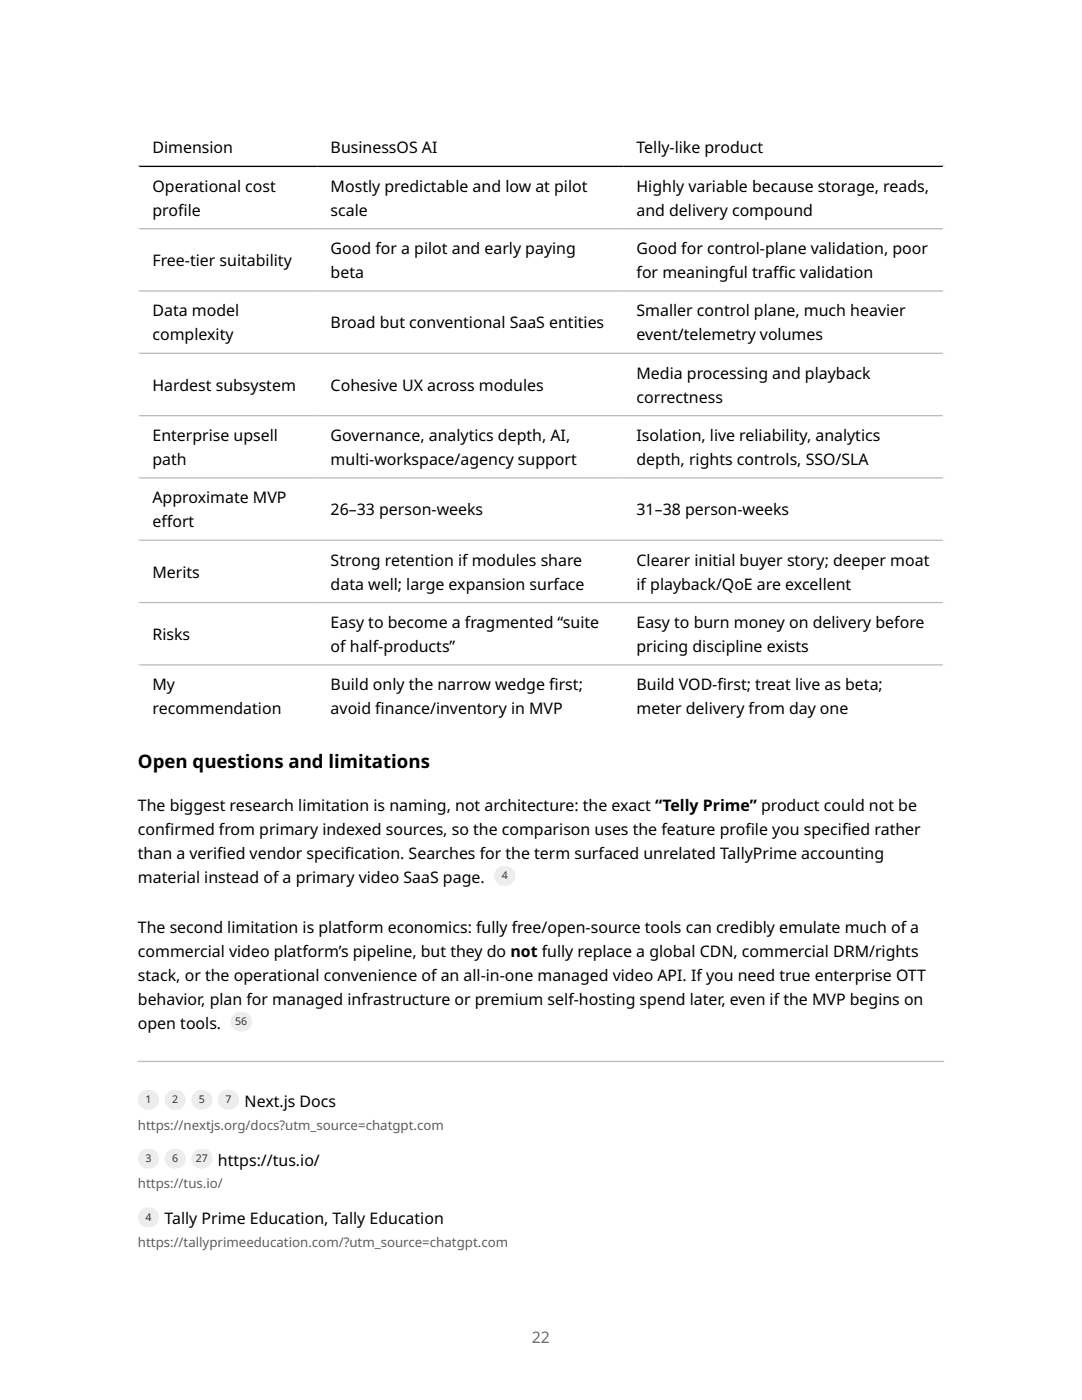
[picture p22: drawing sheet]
<svg xmlns="http://www.w3.org/2000/svg" width="216mm" height="279mm" viewBox="0 0 216 279" stroke-linecap="round" stroke-linejoin="round" font-family="sans-serif">
<defs><g id="words">
<text font-size="3.7" x="27.5" y="153.2">Open questions and limitations</text>
<g font-size="3.2">
<text x="30.4" y="30.6">Dimension</text>
<text x="66" y="30.6">BusinessOS AI</text>
<text x="127" y="30.6">Telly-like product</text>
<text x="30.4" y="38.3">Operational cost</text>
<text x="66" y="38.3">Mostly predictable and low at pilot</text>
<text x="127" y="38.3">Highly variable because storage, reads,</text>
<text x="30.4" y="43">prof</text>
<text x="35.5" y="43">ile</text>
<text x="66" y="43">scale</text>
<text x="127" y="43">and delivery compound</text>
<text x="30.4" y="53.1">Free-tier suitability</text>
<text x="66" y="50.7">Good for a pilot and early paying</text>
<text x="127" y="50.7">Good for control-plane validation, poor</text>
<text x="66" y="55.5">beta</text>
<text x="127" y="55.5">for meaningful traf</text>
<text x="154.3" y="55.5">f</text>
<text x="154.3" y="55.5">ic validation</text>
<text x="30.4" y="63.1">Data model</text>
<text x="66" y="65.5">Broad but conventional SaaS entities</text>
<text x="127" y="63.1">Smaller control plane, much heavier</text>
<text x="30.4" y="67.9">complexity</text>
<text x="127" y="67.9">event/telemetry volumes</text>
<text x="30.4" y="78">Hardest subsystem</text>
<text x="66" y="78">Cohesive UX across modules</text>
<text x="127" y="75.6">Media processing and playback</text>
<text x="127" y="80.3">correctness</text>
<text x="30.4" y="88">Enterprise upsell</text>
<text x="66" y="88">Governance, analytics depth, AI,</text>
<text x="127" y="88">Isolation, live reliability, analytics</text>
<text x="30.4" y="92.8">path</text>
<text x="66" y="92.8">multi-workspace/agency support</text>
<text x="127" y="92.8">depth, rights controls, SSO/SLA</text>
<text x="30.4" y="100.5">Approximate MVP</text>
<text x="30.4" y="105.2">ef</text>
<text x="32.2" y="105.2">fort</text>
<text x="66" y="102.8">26–33 person-weeks</text>
<text x="127" y="102.8">31–38 person-weeks</text>
<text x="66" y="112.9">Strong retention if modules share</text>
<text x="127" y="112.9">Clearer initial buyer story; deeper moat</text>
<text x="30.4" y="115.3">Merits</text>
<text x="66" y="117.6">data well; large expansion surface</text>
<text x="127" y="117.6">if playback/QoE are excellent</text>
<text x="66" y="125.3">Easy to become a fragmented “suite</text>
<text x="127" y="125.3">Easy to burn money on delivery before</text>
<text x="30.4" y="127.7">Risks</text>
<text x="66" y="130.1">of half-products”</text>
<text x="127" y="130.1">pricing discipline exists</text>
<text x="30.4" y="137.8">My</text>
<text x="66" y="137.8">Build only the narrow wedge f</text>
<text x="109.6" y="137.8">irst;</text>
<text x="127" y="137.8">Build VOD-f</text>
<text x="143.2" y="137.8">irst; treat live as beta;</text>
<text x="30.4" y="142.5">recommendation</text>
<text x="66" y="142.5">avoid f</text>
<text x="74.9" y="142.5">inance/inventory in MVP</text>
<text x="127" y="142.5">meter delivery from day one</text>
<text x="27.5" y="161.9">The biggest research limitation is naming, not architecture: the exact “Telly Prime” product could not be</text>
<text x="27.5" y="166.6">conf</text>
<text x="32.9" y="166.6">irmed from primary indexed sources, so the comparison uses the feature prof</text>
<text x="148.7" y="166.6">ile you specif</text>
<text x="168" y="166.6">ied rather</text>
<text x="27.5" y="171.4">than a verif</text>
<text x="43.3" y="171.4">ied vendor specif</text>
<text x="68.8" y="171.4">ication. Searches for the term surfaced unrelated TallyPrime accounting</text>
<text x="27.5" y="176.2">material instead of a primary video SaaS page.</text>
<text x="27.5" y="186.2">The second limitation is platform economics: fully free/open-source tools can credibly emulate much of a</text>
<text x="27.5" y="191">commercial video platform’s pipeline, but they do not fully replace a global CDN, commercial DRM/rights</text>
<text x="27.5" y="195.7">stack, or the operational convenience of an all-in-one managed video API. If you need true enterprise OTT</text>
<text x="27.5" y="200.5">behavior, plan for managed infrastructure or premium self-hosting spend later, even if the MVP begins on</text>
<text x="27.5" y="205.3">open tools.</text>
<text x="48.8" y="220.9">Next.js Docs</text>
<text x="43.5" y="232.6">https://tus.io/</text>
<text x="32.8" y="244.3">Tally Prime Education, Tally Education</text>
</g>
<text font-size="3.2" fill="#6e6e6e" x="106.1" y="267.9">22</text>
<g font-size="2.6" fill="#5d5d5d">
<text x="27.5" y="225.4">https://nextjs.org/docs?utm_source=chatgpt.com</text>
<text x="27.5" y="237.1">https://tus.io/</text>
<text x="27.5" y="248.9">https://tallyprimeeducation.com/?utm_source=chatgpt.com</text>
</g>
<g font-size="2.1" fill="#333">
<text x="100.1" y="175.5">4</text>
<text x="46.9" y="204.6">56</text>
<text x="29" y="220.2">1</text>
<text x="34.4" y="220.2">2</text>
<text x="39.7" y="220.2">5</text>
<text x="45" y="220.2">7</text>
<text x="29" y="231.9">3</text>
<text x="34.4" y="231.9">6</text>
<text x="39.1" y="231.9">27</text>
<text x="29" y="243.6">4</text>
</g>
</g></defs>
<path d="M27.5 25.5h160.9M27.6 25.4v119.9M188.3 25.4v119.9M27.5 145.1h160.9" fill="none" stroke="#fff" stroke-width=".26"/>
<path d="M27.5 33.2h160.9" fill="none" stroke="#000" stroke-width=".26"/>
<path d="M27.5 45.6h160.9M27.5 58.1h160.9M27.5 70.5h160.9M27.5 82.9h160.9M27.5 95.4h160.9M27.5 107.8h160.9M27.5 120.3h160.9M27.5 132.7h160.9" fill="none" stroke="#bbb" stroke-width=".26"/>
<path d="M27.5 212h160.9zM27.5 211.7h160.9v.3h-160.9z" fill-rule="evenodd" fill="#bbb"/>
<g fill="#ededed">
<path d="M98.6 172.8h4.2v4h-4.2z"/>
<path d="M46 201.9h4.3v4h-4.3z"/>
<path d="M27.5 217.5h4.2v4h-4.2z"/>
<path d="M32.8 217.5h4.3v4h-4.3z"/>
<path d="M38.2 217.5h4.2v4h-4.2z"/>
<path d="M43.5 217.5h4.2v4h-4.2z"/>
<path d="M27.5 229.2h4.2v4h-4.2z"/>
<path d="M32.8 229.2h4.3v4h-4.3z"/>
<path d="M38.2 229.2h4.2v4h-4.2z"/>
<path d="M27.5 241h4.2v3.9h-4.2z"/>
</g>
<use href="#words"/>
</svg>
